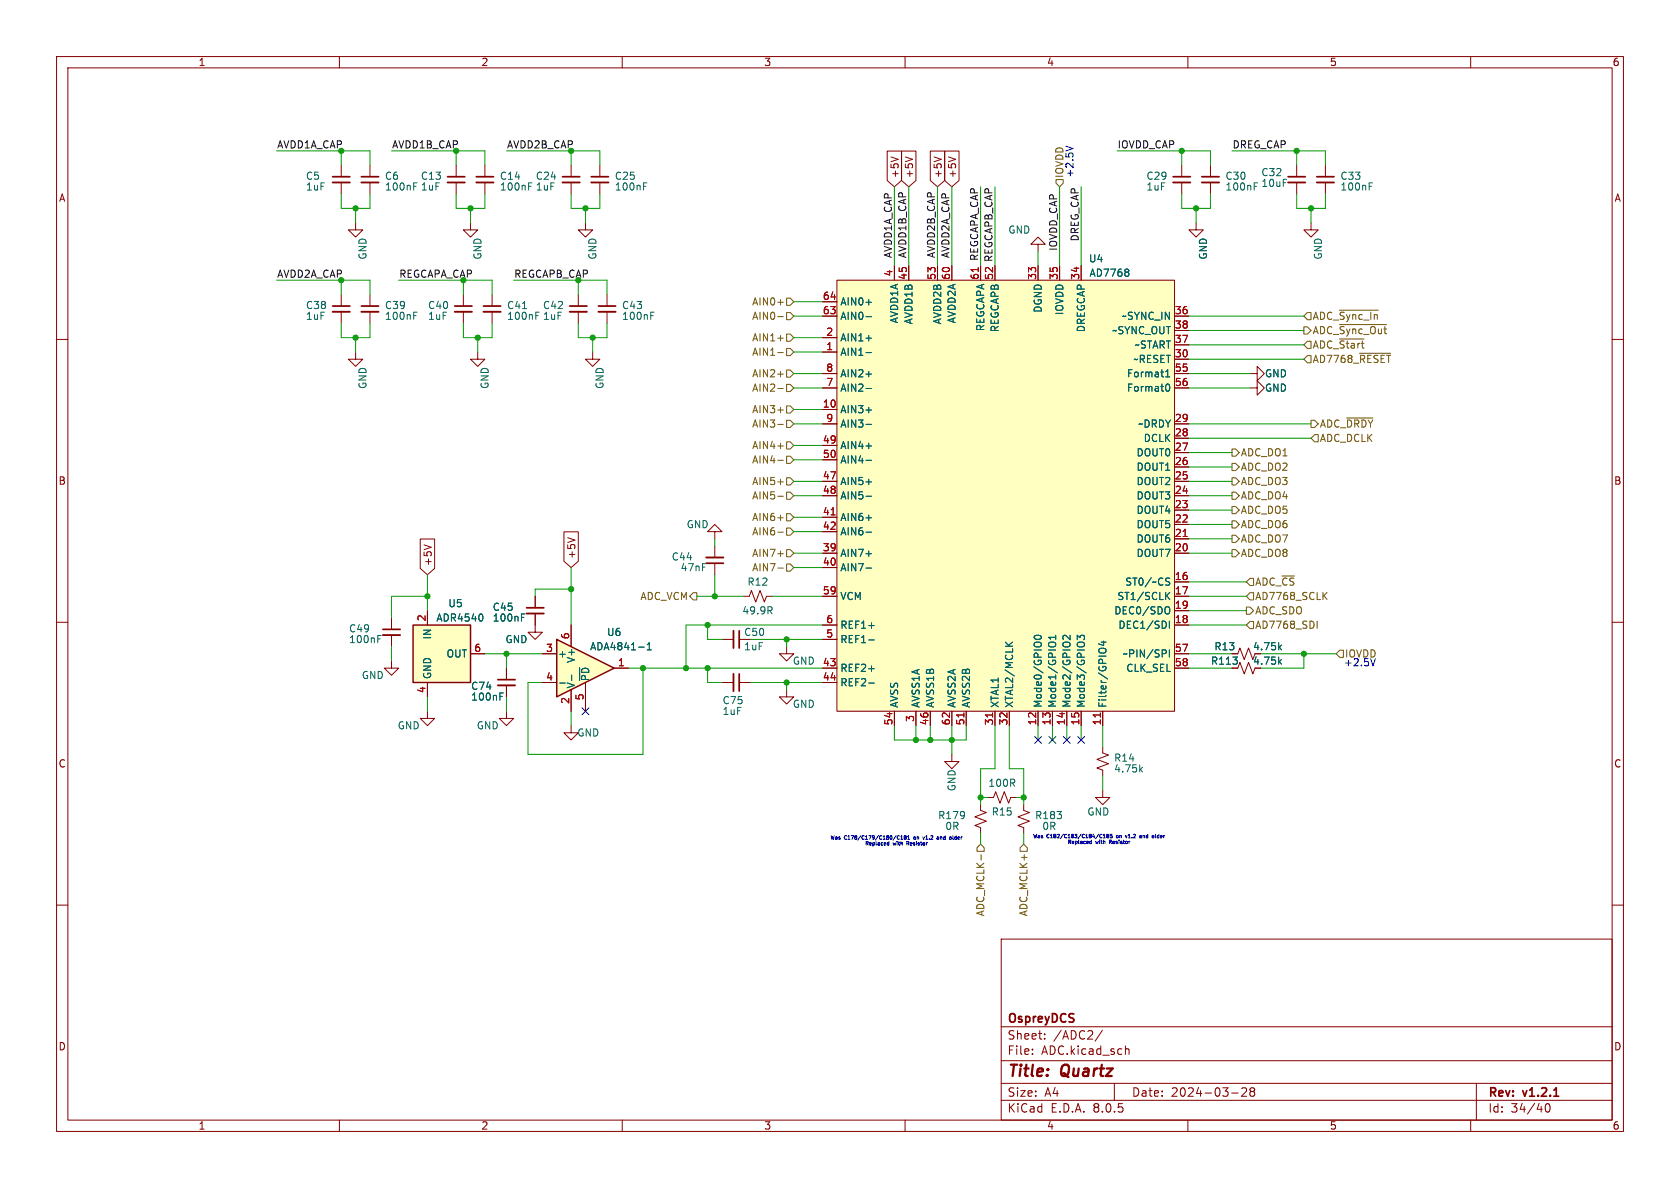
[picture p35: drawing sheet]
<svg xmlns="http://www.w3.org/2000/svg" width="297mm" height="210mm" viewBox="0 0 297 210" stroke-linecap="round" stroke-linejoin="round" font-family="sans-serif">
<defs><g id="words">
<g font-size="2.8" fill="#840000">
<text x="178" y="190.9">Title:</text>
<text x="187.7" y="190.9">Quartz</text>
</g>
<g font-size="2.1" fill="#840000">
<text x="178" y="184">Sheet:</text>
<text x="178" y="181.2">OspreyDCS</text>
<text x="186.2" y="184">/ADC2/</text>
<text x="178" y="186.7">File:</text>
<text x="184.1" y="186.7">ADC.kicad_sch</text>
<text x="178" y="196.9">KiCad</text>
<text x="178" y="194.1">Size:</text>
<text x="184.7" y="194.1">A4</text>
<text x="185.7" y="196.9">E.D.A.</text>
<text x="193.3" y="196.9">8.0.5</text>
<text x="200" y="194.1">Date:</text>
<text x="207" y="194.1">2024-03-28</text>
<text x="263" y="194.3">Rev:</text>
<text x="263" y="196.9">Id:</text>
<text x="267.1" y="196.9">34/40</text>
<text x="269.4" y="194.3">v1.2.1</text>
</g>
<g font-size="1.8" fill="#840000">
<text x="35" y="11.9">1</text>
<text x="85" y="11.9">2</text>
<text x="135" y="11.9">3</text>
<text x="185" y="11.9">4</text>
<text x="235" y="11.9">5</text>
<text x="285" y="11.9">6</text>
<text x="10.3" y="35.9">A</text>
<text x="159.1" y="31.6" transform="rotate(-90 159.1 31.6)">+5V</text>
<text x="161.6" y="31.6" transform="rotate(-90 161.6 31.6)">+5V</text>
<text x="166.7" y="31.6" transform="rotate(-90 166.7 31.6)">+5V</text>
<text x="169.2" y="31.6" transform="rotate(-90 169.2 31.6)">+5V</text>
<text x="285.3" y="35.9">A</text>
<text x="175.6" y="49.6" transform="rotate(-90 175.6 49.6)">52 REGCAPB_CAP</text>
<text x="10.3" y="85.9">B</text>
<text x="285.3" y="85.9">B</text>
<text x="76.5" y="100.2" transform="rotate(-90 76.5 100.2)">+5V</text>
<text x="101.9" y="98.9" transform="rotate(-90 101.9 98.9)">+5V</text>
<text x="221.4" y="115.2">4.75k</text>
<text x="221.4" y="117.7">4.75k</text>
<text x="10.3" y="135.9">C</text>
<text x="285.3" y="135.9">C</text>
<text x="10.3" y="185.9">D</text>
<text x="285.3" y="185.9">D</text>
<text x="35" y="199.9">1</text>
<text x="85" y="199.9">2</text>
<text x="135" y="199.9">3</text>
<text x="185" y="199.9">4</text>
<text x="235" y="199.9">5</text>
<text x="285" y="199.9">6</text>
</g>
<g font-size="1.8" fill="#009600">
<text x="48.9" y="26.3">AVDD1A_CAP</text>
<text x="69.2" y="26.3">AVDD1B_CAP</text>
<text x="89.5" y="26.3">AVDD2B_CAP</text>
<text x="48.9" y="49.2">AVDD2A_CAP</text>
<text x="70.5" y="49.2">REGCAPA_CAP</text>
<text x="90.8" y="49.2">REGCAPB_CAP</text>
</g>
<g font-size="1.8" fill="#0f0f0f">
<text x="197.5" y="26.3">IOVDD_CAP</text>
<text x="217.8" y="26.3">DREG_CAP</text>
<text x="157.8" y="45.7" transform="rotate(-90 157.8 45.7)">AVDD1A_CAP</text>
<text x="160.3" y="45.7" transform="rotate(-90 160.3 45.7)">AVDD1B_CAP</text>
<text x="165.4" y="45.7" transform="rotate(-90 165.4 45.7)">AVDD2B_CAP</text>
<text x="167.9" y="45.7" transform="rotate(-90 167.9 45.7)">AVDD2A_CAP</text>
<text x="173" y="46.2" transform="rotate(-90 173 46.2)">REGCAPA_CAP</text>
<text x="187" y="44.5" transform="rotate(-90 187 44.5)">IOVDD_CAP</text>
<text x="190.8" y="42.8" transform="rotate(-90 190.8 42.8)">DREG_CAP</text>
</g>
<g font-size="1.8" fill="#006464">
<text x="54" y="32">C5</text>
<text x="54" y="33.9">1uF</text>
<text x="68" y="32">C6</text>
<text x="68" y="33.9">100nF</text>
<text x="74.3" y="33.9">1uF</text>
<text x="74.3" y="32">C13</text>
<text x="88.3" y="33.9">100nF</text>
<text x="88.3" y="32">C14</text>
<text x="94.6" y="33.9">1uF</text>
<text x="94.6" y="32">C24</text>
<text x="108.6" y="33.9">100nF</text>
<text x="108.6" y="32">C25</text>
<text x="202.6" y="33.9">1uF</text>
<text x="202.6" y="32">C29</text>
<text x="216.5" y="33.9">100nF</text>
<text x="216.5" y="32">C30</text>
<text x="222.9" y="31.3">C32</text>
<text x="222.9" y="33.2">10uF</text>
<text x="236.9" y="33.9">100nF</text>
<text x="236.9" y="32">C33</text>
<text x="178.2" y="41.5">GND</text>
<text x="65" y="46" transform="rotate(-90 65 46)">GND</text>
<text x="85.3" y="46" transform="rotate(-90 85.3 46)">GND</text>
<text x="105.6" y="46" transform="rotate(-90 105.6 46)">GND</text>
<text x="192.4" y="46.6">U4</text>
<text x="213.6" y="46" transform="rotate(-90 213.6 46)">GND</text>
<text x="233.9" y="46" transform="rotate(-90 233.9 46)">GND</text>
<text x="192.5" y="49.1">AD7768</text>
<text x="54" y="56.7">1uF</text>
<text x="54" y="54.8">C38</text>
<text x="68" y="56.7">100nF</text>
<text x="68" y="54.8">C39</text>
<text x="75.6" y="56.7">1uF</text>
<text x="75.6" y="54.8">C40</text>
<text x="89.5" y="56.7">100nF</text>
<text x="89.5" y="54.8">C41</text>
<text x="95.9" y="56.7">1uF</text>
<text x="95.9" y="54.8">C42</text>
<text x="109.9" y="56.7">100nF</text>
<text x="109.9" y="54.8">C43</text>
<text x="148.5" y="56.7">AIN0-</text>
<text x="148.5" y="54.2">AIN0+</text>
<text x="159" y="57.3" transform="rotate(-90 159 57.3)">AVDD1A</text>
<text x="161.5" y="57.4" transform="rotate(-90 161.5 57.4)">AVDD1B</text>
<text x="166.6" y="57.4" transform="rotate(-90 166.6 57.4)">AVDD2B</text>
<text x="169.1" y="57.3" transform="rotate(-90 169.1 57.3)">AVDD2A</text>
<text x="174.2" y="58.6" transform="rotate(-90 174.2 58.6)">REGCAPA</text>
<text x="176.8" y="58.8" transform="rotate(-90 176.8 58.8)">REGCAPB</text>
<text x="184.4" y="55.4" transform="rotate(-90 184.4 55.4)">DGND</text>
<text x="188.2" y="55.8" transform="rotate(-90 188.2 55.8)">IOVDD</text>
<text x="192" y="58.8" transform="rotate(-90 192 58.8)">DREGCAP</text>
<text x="196.5" y="59.3">~SYNC_OUT</text>
<text x="198.2" y="56.7">~SYNC_IN</text>
<text x="148.5" y="63.1">AIN1-</text>
<text x="148.5" y="60.6">AIN1+</text>
<text x="200.3" y="64.4">~RESET</text>
<text x="200.5" y="61.8">~START</text>
<text x="65" y="68.9" transform="rotate(-90 65 68.9)">GND</text>
<text x="86.6" y="68.9" transform="rotate(-90 86.6 68.9)">GND</text>
<text x="106.9" y="68.9" transform="rotate(-90 106.9 68.9)">GND</text>
<text x="148.5" y="69.4">AIN2-</text>
<text x="148.5" y="66.9">AIN2+</text>
<text x="199.1" y="66.9">Format1</text>
<text x="199.1" y="69.4">Format0</text>
<text x="223.5" y="66.9">GND</text>
<text x="223.5" y="69.4">GND</text>
<text x="148.5" y="73.3">AIN3+</text>
<text x="148.5" y="75.8">AIN3-</text>
<text x="201.1" y="75.8">~DRDY</text>
<text x="148.5" y="79.6">AIN4+</text>
<text x="148.5" y="82.1">AIN4-</text>
<text x="200.8" y="83.4">DOUT1</text>
<text x="200.8" y="80.9">DOUT0</text>
<text x="202.1" y="78.3">DCLK</text>
<text x="148.5" y="86">AIN5+</text>
<text x="148.5" y="88.5">AIN5-</text>
<text x="200.8" y="88.5">DOUT3</text>
<text x="200.8" y="86">DOUT2</text>
<text x="121.3" y="93.6">GND</text>
<text x="148.5" y="92.3">AIN6+</text>
<text x="148.5" y="94.8">AIN6-</text>
<text x="200.8" y="93.6">DOUT5</text>
<text x="200.8" y="91">DOUT4</text>
<text x="118.7" y="99.3">C44</text>
<text x="120.2" y="101.2">47nF</text>
<text x="148.5" y="98.7">AIN7+</text>
<text x="148.5" y="101.2">AIN7-</text>
<text x="200.8" y="98.7">DOUT7</text>
<text x="200.8" y="96.1">DOUT6</text>
<text x="79.2" y="107.5">U5</text>
<text x="132" y="103.7">R12</text>
<text x="148.5" y="106.3">VCM</text>
<text x="197.4" y="106.3">ST1/SCLK</text>
<text x="198.8" y="103.7">ST0/~CS</text>
<text x="61.6" y="113.9">100nF</text>
<text x="61.6" y="112">C49</text>
<text x="76.4" y="113.1" transform="rotate(-90 76.4 113.1)">IN</text>
<text x="77" y="110.1">ADR4540</text>
<text x="87" y="110.1">100nF</text>
<text x="87" y="108.2">C45</text>
<text x="89.3" y="113.9">GND</text>
<text x="107.2" y="112.6">U6</text>
<text x="131.1" y="108.8">49.9R</text>
<text x="131.5" y="112.6">C50</text>
<text x="148.5" y="113.9">REF1-</text>
<text x="148.5" y="111.4">REF1+</text>
<text x="196.9" y="108.8">DEC0/SDO</text>
<text x="197.6" y="111.4">DEC1/SDI</text>
<text x="78.8" y="116.4">OUT</text>
<text x="98.6" y="116.4">+</text>
<text x="101.8" y="117.3" transform="rotate(-90 101.8 117.3)">V+</text>
<text x="104.2" y="115.2">ADA4841-1</text>
<text x="131.5" y="115.2">1uF</text>
<text x="140.1" y="117.7">GND</text>
<text x="148.5" y="119">REF2+</text>
<text x="198.4" y="116.4">~PIN/SPI</text>
<text x="199" y="119">CLK_SEL</text>
<text x="214" y="117.7">R113</text>
<text x="214.6" y="115.2">R13</text>
<text x="63.9" y="120.2">GND</text>
<text x="76.4" y="120.1" transform="rotate(-90 76.4 120.1)">GND</text>
<text x="83.2" y="124.1">100nF</text>
<text x="83.2" y="122.1">C74</text>
<text x="101.8" y="121.8" transform="rotate(-90 101.8 121.8)">V-</text>
<text x="104.4" y="120.5" transform="rotate(-90 104.4 120.5)">~{PD}</text>
<text x="127.6" y="124.7">C75</text>
<text x="140.1" y="125.3">GND</text>
<text x="148.5" y="121.5">REF2-</text>
<text x="159" y="125.2" transform="rotate(-90 159 125.2)">AVSS</text>
<text x="162.8" y="125.2" transform="rotate(-90 162.8 125.2)">AVSS1A</text>
<text x="165.3" y="125.2" transform="rotate(-90 165.3 125.2)">AVSS1B</text>
<text x="169.1" y="125.2" transform="rotate(-90 169.1 125.2)">AVSS2A</text>
<text x="171.7" y="125.2" transform="rotate(-90 171.7 125.2)">AVSS2B</text>
<text x="176.8" y="125.2" transform="rotate(-90 176.8 125.2)">XTAL1</text>
<text x="179.3" y="125.2" transform="rotate(-90 179.3 125.2)">XTAL2/MCLK</text>
<text x="184.4" y="125.2" transform="rotate(-90 184.4 125.2)">Mode0/GPIO0</text>
<text x="186.9" y="125.2" transform="rotate(-90 186.9 125.2)">Mode1/GPIO1</text>
<text x="189.5" y="125.2" transform="rotate(-90 189.5 125.2)">Mode2/GPIO2</text>
<text x="192" y="125.2" transform="rotate(-90 192 125.2)">Mode3/GPIO3</text>
<text x="195.8" y="125.2" transform="rotate(-90 195.8 125.2)">Filter/GPIO4</text>
<text x="70.2" y="129.1">GND</text>
<text x="84.2" y="129.1">GND</text>
<text x="102" y="130.4">GND</text>
<text x="127.6" y="126.6">1uF</text>
<text x="196.9" y="134.8">R14</text>
<text x="196.9" y="136.8">4.75k</text>
<text x="169.1" y="140" transform="rotate(-90 169.1 140)">GND</text>
<text x="174.6" y="139.3">100R</text>
<text x="165.7" y="145">R179</text>
<text x="167" y="146.9">0R</text>
<text x="175.2" y="144.4">R15</text>
<text x="182.9" y="145">R183</text>
<text x="192.1" y="144.4">GND</text>
</g>
<g font-size="1.8" fill="#725600">
<text x="188.2" y="31.6" transform="rotate(-90 188.2 31.6)">IOVDD</text>
<text x="132.9" y="54.2">AIN0+</text>
<text x="132.9" y="56.7">AIN0-</text>
<text x="232" y="59.3">ADC_~{Sync_Out}</text>
<text x="232" y="56.7">ADC_~{Sync_In}</text>
<text x="132.9" y="63.1">AIN1-</text>
<text x="132.9" y="60.6">AIN1+</text>
<text x="232" y="64.4">AD7768_~{RESET}</text>
<text x="232" y="61.8">ADC_~{Start}</text>
<text x="132.9" y="69.4">AIN2-</text>
<text x="132.9" y="66.9">AIN2+</text>
<text x="132.9" y="73.3">AIN3+</text>
<text x="132.9" y="75.8">AIN3-</text>
<text x="233.2" y="75.8">ADC_~{DRDY}</text>
<text x="132.9" y="79.6">AIN4+</text>
<text x="132.9" y="82.1">AIN4-</text>
<text x="219.3" y="83.4">ADC_DO2</text>
<text x="219.3" y="80.9">ADC_DO1</text>
<text x="233.2" y="78.3">ADC_DCLK</text>
<text x="132.9" y="88.5">AIN5-</text>
<text x="132.9" y="86">AIN5+</text>
<text x="219.3" y="88.5">ADC_DO4</text>
<text x="219.3" y="86">ADC_DO3</text>
<text x="132.9" y="94.8">AIN6-</text>
<text x="132.9" y="92.3">AIN6+</text>
<text x="219.3" y="91">ADC_DO5</text>
<text x="219.3" y="93.6">ADC_DO6</text>
<text x="132.9" y="98.7">AIN7+</text>
<text x="132.9" y="101.2">AIN7-</text>
<text x="219.3" y="96.1">ADC_DO7</text>
<text x="219.3" y="98.7">ADC_DO8</text>
<text x="113.1" y="106.3">ADC_VCM</text>
<text x="221.8" y="103.7">ADC_~{CS}</text>
<text x="221.8" y="106.3">AD7768_SCLK</text>
<text x="221.8" y="108.8">ADC_SDO</text>
<text x="221.8" y="111.4">AD7768_SDI</text>
<text x="237.7" y="116.4">IOVDD</text>
<text x="174.2" y="162.1" transform="rotate(-90 174.2 162.1)">ADC_MCLK-</text>
<text x="181.8" y="162.1" transform="rotate(-90 181.8 162.1)">ADC_MCLK+</text>
</g>
<g font-size="1.8" fill="#0000c2">
<text x="189.9" y="31.5" transform="rotate(-90 189.9 31.5)">+2.5V</text>
<text x="237.5" y="117.9">+2.5V</text>
<text x="184.2" y="146.9">0R</text>
</g>
<g font-size="1.8" fill="#a90000">
<text x="145.4" y="53.1">64</text>
<text x="157.9" y="49" transform="rotate(-90 157.9 49)">4</text>
<text x="160.4" y="49.6" transform="rotate(-90 160.4 49.6)">45</text>
<text x="165.5" y="49.6" transform="rotate(-90 165.5 49.6)">53</text>
<text x="168" y="49.6" transform="rotate(-90 168 49.6)">60</text>
<text x="173.1" y="49.6" transform="rotate(-90 173.1 49.6)">61</text>
<text x="175.6" y="49.6" transform="rotate(-90 175.6 49.6)">52</text>
<text x="183.3" y="49.6" transform="rotate(-90 183.3 49.6)">33</text>
<text x="187.1" y="49.6" transform="rotate(-90 187.1 49.6)">35</text>
<text x="190.9" y="49.6" transform="rotate(-90 190.9 49.6)">34</text>
<text x="145.4" y="55.6">63</text>
<text x="146" y="59.4">2</text>
<text x="207.6" y="55.6">36</text>
<text x="207.6" y="58.2">38</text>
<text x="146" y="62">1</text>
<text x="146" y="65.8">8</text>
<text x="207.6" y="63.2">30</text>
<text x="207.6" y="60.7">37</text>
<text x="207.6" y="65.8">55</text>
<text x="146" y="68.3">7</text>
<text x="207.6" y="68.3">56</text>
<text x="145.4" y="72.1">10</text>
<text x="146" y="74.7">9</text>
<text x="207.6" y="77.2">28</text>
<text x="207.6" y="74.7">29</text>
<text x="145.4" y="78.5">49</text>
<text x="145.4" y="81">50</text>
<text x="207.6" y="82.3">26</text>
<text x="207.6" y="79.8">27</text>
<text x="145.4" y="84.8">47</text>
<text x="145.4" y="87.4">48</text>
<text x="207.6" y="89.9">23</text>
<text x="207.6" y="87.4">24</text>
<text x="207.6" y="84.8">25</text>
<text x="145.4" y="91.2">41</text>
<text x="145.4" y="93.7">42</text>
<text x="207.6" y="95">21</text>
<text x="207.6" y="92.5">22</text>
<text x="145.4" y="97.5">39</text>
<text x="145.4" y="100.1">40</text>
<text x="207.6" y="97.5">20</text>
<text x="145.4" y="105.2">59</text>
<text x="207.6" y="102.6">16</text>
<text x="207.6" y="105.2">17</text>
<text x="207.6" y="107.7">19</text>
<text x="75.3" y="109.9" transform="rotate(-90 75.3 109.9)">2</text>
<text x="100.7" y="113.1" transform="rotate(-90 100.7 113.1)">6</text>
<text x="146" y="112.8">5</text>
<text x="146" y="110.2">6</text>
<text x="207.6" y="110.2">18</text>
<text x="83.7" y="115.3">6</text>
<text x="96.4" y="115.3">3</text>
<text x="109.1" y="117.9">1</text>
<text x="145.4" y="117.9">43</text>
<text x="207.6" y="115.3">57</text>
<text x="207.6" y="117.9">58</text>
<text x="75.3" y="122.6" transform="rotate(-90 75.3 122.6)">4</text>
<text x="96.4" y="120.4">4</text>
<text x="100.7" y="124.5" transform="rotate(-90 100.7 124.5)">2</text>
<text x="103.3" y="123.9" transform="rotate(-90 103.3 123.9)">5</text>
<text x="145.4" y="120.4">44</text>
<text x="157.9" y="128.3" transform="rotate(-90 157.9 128.3)">54</text>
<text x="161.7" y="127.7" transform="rotate(-90 161.7 127.7)">3</text>
<text x="164.2" y="128.3" transform="rotate(-90 164.2 128.3)">46</text>
<text x="168" y="128.3" transform="rotate(-90 168 128.3)">62</text>
<text x="170.6" y="128.3" transform="rotate(-90 170.6 128.3)">51</text>
<text x="175.6" y="128.3" transform="rotate(-90 175.6 128.3)">31</text>
<text x="178.2" y="128.3" transform="rotate(-90 178.2 128.3)">32</text>
<text x="183.3" y="128.3" transform="rotate(-90 183.3 128.3)">12</text>
<text x="185.8" y="128.3" transform="rotate(-90 185.8 128.3)">13</text>
<text x="188.3" y="128.3" transform="rotate(-90 188.3 128.3)">14</text>
<text x="190.9" y="128.3" transform="rotate(-90 190.9 128.3)">15</text>
<text x="194.7" y="128.3" transform="rotate(-90 194.7 128.3)">11</text>
</g>
<g font-size=".9" fill="#0000c2">
<text x="146.7" y="148.6">Was</text>
<text x="149.3" y="148.6">C178/C179/C180/C181</text>
<text x="152.8" y="149.7">Replaced</text>
<text x="158" y="149.7">with</text>
<text x="160.7" y="149.7">Resistor</text>
<text x="161.9" y="148.6">on</text>
<text x="163.9" y="148.6">v1.2</text>
<text x="166.7" y="148.6">and</text>
<text x="169.2" y="148.6">older</text>
<text x="182.5" y="148.4">Was</text>
<text x="185.1" y="148.4">C182/C183/C184/C185</text>
<text x="188.6" y="149.4">Replaced</text>
<text x="193.8" y="149.4">with</text>
<text x="196.5" y="149.4">Resistor</text>
<text x="197.7" y="148.4">on</text>
<text x="199.7" y="148.4">v1.2</text>
<text x="202.5" y="148.4">and</text>
<text x="205" y="148.4">older</text>
</g>
</g></defs>
<g fill="none" stroke="#840000" stroke-width=".18">
<path d="M10 10h277v190h-277zM12 12h273v186h-273zM60 10v2M110 10v2M160 10v2M210 10v2M260 10v2M106 29.2v2M106 32.3v2M10 60h2M285 60h2M10 110h2"/>
<path d="M285 110h2M89.5 125.7v1.3h1.3l-1.3 1.3-1.2-1.3h1.2M194.9 139.7v1.3h1.3l-1.3 1.2-1.2-1.2h1.2M10 160h2M285 160h2M177 166h108v32h-108zM60 198v2M110 198v2M160 198v2M177 194.5h108M177 191.5h108M177 187.5h108"/>
<path d="M177 181.5h108M182.5 186.3v.1M182.5 185.5v.1M184.7 183.6v.1M184.7 182.8v.1M194.9 182.1l-1.3 2M197 191.5v3M199 185.5l.2-.1 .3 .1 .1 .9M210 198v2M217.7 193.2h1.2M219.5 192.4l.6-.1 .2 .1 .1 .3-.9 1.1h.9M221.2 192.9l-.2-.2 .2-.4 .5 .1 .1 .2-.3 .3"/>
<path d="M221.2 192.9l-.2 .3v.3l.2 .3 .5-.1 .1-.2-.1-.4-.2-.2M221.2 192.9h.3M260 198v2M261 191.5v6.5M273.4 195.2l.1-.1a.81 .81 0 0 1 .6 .6 .81 .81 0 0 1-.3 .8l-.1 .1a.81 .81 0 0 1-.6-.6 .81 .81 0 0 1 .3-.8z"/>
</g>
<path d="M104.5 31.2h3.1M274.7 193.8h.9" fill="none" stroke="#840000" stroke-width=".3"/>
<path d="M104.5 32.3h3.1" fill="none" stroke="#840000" stroke-width=".33"/>
<path d="M113.8 32.9h.4M113.8 32.3h.6" fill="none" stroke="#006464" stroke-width=".18"/>
<path d="M98.4 113l10.2 5.1-10.2 5.1z" fill="#ffffc2"/>
<path d="M98.4 113l10.2 5.1-10.2 5.1z" fill="none" stroke="#840000" stroke-width=".25"/>
<g fill="none" stroke="#840000" stroke-width=".18">
<path d="M60.3 29.2v2M60.3 32.3v2M62.9 39.4v1.2h1.2l-1.2 1.3-1.3-1.3h1.3M65.4 29.2v2M65.4 32.3v2M80.6 29.2v2M80.6 32.3v2M83.2 39.4v1.2h1.3l-1.3 1.3-1.3-1.3h1.3M85.7 29.2v2M85.7 32.3v2M101 29.2v2M101 32.3v2"/>
<path d="M103.5 39.4v1.2h1.3l-1.3 1.3-1.3-1.3h1.3M208.9 29.2v2M208.9 32.3v2M211.5 39.4v1.2h1.2l-1.2 1.3-1.3-1.3h1.3M214 29.2v2M214 32.3v2M229.2 29.2v2M229.2 32.3v2M231.8 39.4v1.2h1.2l-1.2 1.3-1.3-1.3h1.3M234.3 29.2v2M234.3 32.3v2M60.3 52.1v2"/>
<path d="M60.3 55.1v2.1M65.4 52.1v2M65.4 55.1v2.1M81.9 52.1v2M81.9 55.1v2.1M87 52.1v2M87 55.1v2.1M102.2 52.1v2M102.2 55.1v2.1M62.9 62.2v1.3h1.2l-1.2 1.3-1.3-1.3h1.3M84.5 62.2v1.3h1.2l-1.2 1.3-1.3-1.3h1.3M104.8 62.2v1.3h1.2l-1.2 1.3-1.3-1.3h1.3"/>
<path d="M221 66h1.2v-1.2l1.3 1.2-1.3 1.3v-1.3M126.4 94h1.2l-1.2-1.3-1.3 1.3h1.3v1.3M126.4 96.5v2.1M126.4 99.6v2M69.2 116.8v1.3h1.3l-1.3 1.3-1.3-1.3h1.3M89.5 118.1v2M94.6 108.5v3.3h1.3l-1.3 1.2-1.3-1.2h1.3M94.6 105.4v2M95.9 115.6h2.5M101 110.5v3.8M108.6 118.1h2.5M127.6 113h2.1"/>
<path d="M130.7 113h2M131.4 105.4h1.1l.3-1 .8 2 .8-2 .7 2 .4-1h1M139.1 114.3v1.3h1.2l-1.2 1.2-1.3-1.2h1.3M217.8 115.6h1l.4-1 .8 2 .7-2 .8 2 .4-1M217.8 118.1h1l.4-1 .8 2 .7-2 .8 2 .4-1M75.6 125.7v1.3h1.2l-1.2 1.3-1.3-1.3h1.3M89.5 121.2v2M95.9 120.7h2.5M101 128.3v1.2h1.2l-1.2 1.3-1.3-1.3h1.3M101 121.9v3.8M103.5 120.7v5M127.6 120.7h2.1"/>
<path d="M130.7 120.7h2M139.1 121.9v1.3h1.2l-1.2 1.3-1.3-1.3h1.3M168.3 133.4v1.2h1.2l-1.2 1.3-1.3-1.3h1.3M194.9 132.1v1l1.1 .4-2.1 .7 2.1 .8-2.1 .8 1 .3v1.1M173.4 142.2v1.1l1 .3-2.1 .8 2.1 .8-2.1 .7 1.1 .4v1M174.6 141h1l.4-1 .8 2 .7-2 .8 2 .4-1h1"/>
</g>
<g fill="none" stroke="#006464" stroke-width=".18">
<path d="M73.1 32.9h.5M73.1 32.3h.6M93.5 32.9h.4M93.5 32.3h.6M221.7 32.9h.4M221.7 32.3h.6M242 32.9h.5M242 32.3h.7M73.1 55.8h.5M73.1 55.2h.6M92.4 54.6h.7M94.7 55.8h.4"/>
<path d="M94.7 55.2h.6M92.2 109.1h.4M92.2 108.5h.6M101.1 119.3v1M102.5 118v2.3M112.9 114.4h1M114.4 114.9h.7M114.4 114l.4-.4v1.3M136.1 107.9l.4 .6M136.4 107.3l.1 .2-.1 .4M226.2 114.4l.3 .5M226.2 116.9l.3 .5"/>
<path d="M226.5 114l-.4 .5M226.5 116.6l-.4 .5M88.4 123.1h.4M88.4 122.5h.6M99 120.7h.9M201.6 136l.4 .5M202 135.6l-.5 .5"/>
</g>
<g fill="none" stroke="#840000" stroke-width=".33">
<path d="M58.8 32.3h3M63.9 32.3h3M79.1 32.3h3.1M84.2 32.3h3M99.4 32.3h3.1M207.4 32.3h3M212.5 32.3h3M227.7 32.3h3.1M232.8 32.3h3M58.8 55.1h3M63.9 55.1h3M80.4 55.1h3"/>
<path d="M85.5 55.1h3M100.7 55.1h3.1M124.8 98.6h3.1M93.1 108.5h3M129.7 111.5v3.1M129.7 119.1v3.1M88 121.2h3.1"/>
</g>
<g fill="none" stroke="#840000" stroke-width=".3">
<path d="M58.8 31.2h3M63.9 31.2h3M79.1 31.2h3.1M84.2 31.2h3M99.4 31.2h3.1M207.4 31.2h3M212.5 31.2h3M227.7 31.2h3.1M232.8 31.2h3M58.8 54.1h3M63.9 54.1h3M80.4 54.1h3"/>
<path d="M85.5 54.1h3M100.7 54.1h3.1M124.8 99.6h3.1M93.1 107.4h3M130.7 111.5v3.1M130.7 119.1v3.1M88 120.1h3.1"/>
</g>
<path d="M148 49.5h59.6v76.2h-59.6z" fill="#ffffc2"/>
<g fill="none" stroke="#840000" stroke-width=".18">
<path d="M107.3 52.1v2M107.3 55.1v2.1M145.4 59.7h2.6M145.4 55.9h2.6M145.4 53.3h2.6M148 49.5h59.6v76.2h-59.6zM158.1 47v2.5M160.7 47v2.5M165.7 47v2.5M168.3 47v2.5M173.4 47v2.5M183.5 43.2h-1.3l1.3-1.3 1.3 1.3h-1.3v1.3"/>
<path d="M183.5 47v2.5M187.3 47v2.5M191.1 47v2.5M207.6 55.9h2.6M207.6 58.4h2.6M145.4 62.2h2.6M145.4 72.4h2.6M145.4 74.9h2.6M145.4 78.7h2.6M145.4 66h2.6M145.4 68.6h2.6M207.6 77.5h2.6"/>
<path d="M207.6 74.9h2.6M207.6 63.5h2.6M207.6 61h2.6M207.6 66h2.6M207.6 68.6h2.6M145.4 97.8h2.6M145.4 87.6h2.6M145.4 85.1h2.6M145.4 91.4h2.6M145.4 94h2.6M145.4 81.3h2.6M207.6 97.8h2.6"/>
<path d="M207.6 95.3h2.6M207.6 92.7h2.6M207.6 90.2h2.6M207.6 87.6h2.6M207.6 85.1h2.6M207.6 82.6h2.6M207.6 80h2.6M145.4 105.4h2.6M145.4 110.5h2.6M145.4 100.3h2.6M145.4 118.1h2.6M145.4 113h2.6"/>
<path d="M207.6 102.9h2.6M207.6 105.4h2.6M207.6 110.5h2.6M207.6 108h2.6M207.6 118.1h2.6M207.6 115.6h2.6M145.4 120.7h2.6M158.1 125.7v2.6M161.9 125.7v2.6M164.5 125.7v2.6M168.3 125.7v2.6M170.8 125.7v2.6"/>
<path d="M175.9 125.7v2.6M178.4 125.7v2.6M183.5 125.7v2.6M186.1 125.7v2.6M188.6 125.7v2.6M191.1 125.7v2.6M194.9 125.7v2.6"/>
</g>
<g fill="none" stroke="#006464" stroke-width=".18">
<path d="M115 55.8h.5M115 55.2h.7M153.1 59.8h1M153.1 56h1M153.1 53.4h1M199.5 47.6l.1 .2-.1 .3M199.5 48.2l.1 .2-.1 .4M153.1 62.3h1M153.1 72.5h1M153.1 78.8h1M153.1 68.7h1M153.1 66.1h1"/>
<path d="M153.1 75h1M206.1 66.6h.7M206.1 65.7l.3-.4v1.3M206.3 68l.1-.1a.68 .68 0 0 1 .4 .6 .68 .68 0 0 1-.4 .7l-.1-.1M153.1 97.9h1M153.1 91.5h1M153.1 94.1h1M153.1 85.2h1M153.1 87.7h1M153.1 81.4h1M153.1 100.4h1M153.6 113.1h1"/>
<path d="M177.7 113.5l.8 .7M179 113.5l-.7 .6M182.9 112.5a.75 .75 0 0 1 1.2 .2 .72 .72 0 0 1-1.3-.1zM185.4 113.7a.9 .9 0 0 1 1.2 0M186.6 112.3v.7M186.6 112.7h-1.2l.3 .3M189.2 112.3v.8l-.9-.8-.4 .2 .1 .5M190.4 113.1v-.8l.5 .4 .1-.3h.6l.1 .1-.1 .6M194.3 114.9v-.1a.81 .81 0 0 1 1.2 .1M194.7 113.5h.8M195.1 113.3v.8l-.9-.3M206.3 107.3a.43 .43 0 0 1 .5 .4v.4a.43 .43 0 0 1-.5 .4"/>
<path d="M206.3 105.3l.5 .7M206.3 102.2h.5M206.6 102.8l.2 .3-.2 .3M206.7 109.8v1.3M206.7 114.9v1.2M206.8 104.7l-.7 .7M153.6 120.7h1"/>
</g>
<path d="M172.9 47.3v.7M146.9 91h.8M209.2 94.8h.7M170.4 126v.8M175.5 126v.8M194.5 126v.8" fill="none" stroke="#a90000" stroke-width=".18"/>
<path d="M105.8 55.1h3" fill="none" stroke="#840000" stroke-width=".33"/>
<path d="M105.8 54.1h3" fill="none" stroke="#840000" stroke-width=".3"/>
<path d="M73 110.5h10.2v10.2h-10.2z" fill="#ffffc2"/>
<path d="M73 110.5h10.2v10.2h-10.2z" fill="none" stroke="#840000" stroke-width=".25"/>
<g fill="none" stroke="#840000" stroke-width=".18">
<path d="M156.8 26.7h2.6v5.2l-1.3 1.1-1.3-1.1zM157.5 27.7l1.3 .5M159.4 26.7h2.5v5.2l-1.2 1.1-1.3-1.1zM160.1 27.7l1.2 .5M164.5 26.7h2.5v5.2l-1.3 1.1-1.2-1.1zM165.1 27.7l1.3 .5M167 26.7h2.5v5.2l-1.2 1.1-1.3-1.1zM167.7 27.7l1.2 .5M145.4 59.7h2.6M145.4 55.9h2.6M145.4 53.3h2.6M158.1 47v2.5"/>
<path d="M160.7 47v2.5M165.7 47v2.5M168.3 47v2.5M173.4 47v2.5M183.5 47v2.5M187.3 47v2.5M191.1 47v2.5M207.6 55.9h2.6M207.6 58.4h2.6M145.4 62.2h2.6M145.4 72.4h2.6M145.4 74.9h2.6"/>
<path d="M145.4 78.7h2.6M145.4 66h2.6M145.4 68.6h2.6M207.6 77.5h2.6M207.6 74.9h2.6M207.6 63.5h2.6M207.6 61h2.6M207.6 66h2.6M207.6 68.6h2.6M221 68.6h1.2v-1.3l1.3 1.3-1.3 1.3v-1.3M74.3 95.3h2.5v5.2l-1.2 1.1-1.3-1.1zM75 96.3l1.2 .4"/>
<path d="M99.7 94h2.5v5.2l-1.2 1.1-1.3-1.1zM100.4 95.1l1.2 .4M145.4 97.8h2.6M145.4 87.6h2.6M145.4 85.1h2.6M145.4 91.4h2.6M145.4 94h2.6M145.4 81.3h2.6M207.6 97.8h2.6M207.6 95.3h2.6M207.6 92.7h2.6M207.6 90.2h2.6"/>
<path d="M207.6 87.6h2.6M207.6 85.1h2.6M207.6 82.6h2.6M207.6 80h2.6M69.2 109.2v2.1M69.2 112.3v2M75.6 108v2.5M83.2 115.6h2.5M89.5 118.1v2M94.6 105.4v2M94.6 108.5v2M95.9 115.6h2.5"/>
<path d="M101 110.5v3.8M108.6 118.1h2.5M145.4 118.1h2.6M145.4 105.4h2.6M145.4 110.5h2.6M145.4 100.3h2.6M145.4 113h2.6M207.6 115.6h2.6M207.6 118.1h2.6M207.6 102.9h2.6M207.6 105.4h2.6M207.6 110.5h2.6"/>
<path d="M207.6 108h2.6M217.8 115.6h1M217.8 118.1h1M75.6 120.7v2.5M89.5 121.2v2M95.9 120.7h2.5M101 121.9v3.8M103.5 120.7v5M145.4 120.7h2.6M158.1 125.7v2.6M161.9 125.7v2.6M164.5 125.7v2.6"/>
<path d="M168.3 125.7v2.6M170.8 125.7v2.6M175.9 125.7v2.6M178.4 125.7v2.6M183.5 125.7v2.6M186.1 125.7v2.6M188.6 125.7v2.6M191.1 125.7v2.6M194.9 125.7v2.6M181 142.2v1.1l1 .3-2 .8 2 .8-2 .7 1 .4v1"/>
</g>
<g fill="none" stroke="#006464" stroke-width=".18">
<path d="M153.1 59.8h1M153.1 56h1M153.1 53.4h1M199.5 47.6l.1 .2-.1 .3M199.5 48.2l.1 .2-.1 .4M153.1 62.3h1M153.1 72.5h1M153.1 78.8h1M153.1 68.7h1M153.1 66.1h1M153.1 75h1M206.1 66.6h.7"/>
<path d="M206.1 65.7l.3-.4v1.3M206.3 68l.1-.1a.68 .68 0 0 1 .4 .6 .68 .68 0 0 1-.4 .7l-.1-.1M153.1 97.9h1M153.1 91.5h1M153.1 94.1h1M153.1 85.2h1M153.1 87.7h1M153.1 81.4h1M66.8 112.9h.4M66.8 112.3h.6M85.3 108.7l.1 .3-.1 .7M92.2 109.1h.4"/>
<path d="M92.2 108.5h.6M101.1 119.3v1M102.5 118v2.3M112.9 114.4h1M114.4 114.9h.7M114.4 114l.4-.4v1.3M153.1 100.4h1M153.6 113.1h1M177.7 113.5l.8 .7M179 113.5l-.7 .6M182.9 112.5a.75 .75 0 0 1 1.2 .2 .72 .72 0 0 1-1.3-.1zM185.4 113.7a.9 .9 0 0 1 1.2 0"/>
<path d="M186.6 112.3v.7M186.6 112.7h-1.2l.3 .3M189.2 112.3v.8l-.9-.8-.4 .2 .1 .5M190.4 113.1v-.8l.5 .4 .1-.3h.6l.1 .1-.1 .6M194.3 114.9v-.1a.81 .81 0 0 1 1.2 .1M194.7 113.5h.8M195.1 113.3v.8l-.9-.3M206.3 107.3a.43 .43 0 0 1 .5 .4v.4a.43 .43 0 0 1-.5 .4M206.3 105.3l.5 .7M206.3 102.2h.5M206.6 102.8l.2 .3-.2 .3M206.7 109.8v1.3"/>
<path d="M206.7 114.9v1.2M206.8 104.7l-.7 .7M226.2 114.4l.3 .5M226.2 116.9l.3 .5M226.5 114l-.4 .5M226.5 116.6l-.4 .5M88.4 123.1h.4M88.4 122.5h.6M99 120.7h.9M153.6 120.7h1"/>
</g>
<path d="M67.7 112.3h3" fill="none" stroke="#840000" stroke-width=".33"/>
<path d="M67.7 111.3h3" fill="none" stroke="#840000" stroke-width=".3"/>
<g fill="none" stroke="#725600" stroke-width=".18">
<path d="M186.7 31.8h1.3v.6l-.7 .6-.6-.6zM137.5 59.8h1M137.5 53.4h1M137.5 56h1M139.1 59.1h.6l.6 .6-.6 .6h-.6zM139.1 52.7h.6l.6 .6-.6 .7h-.6zM139.1 55.2h.6l.6 .7-.6 .6h-.6zM230.5 57.8h.6l.7 .6-.7 .7h-.6zM231.1 55.2h.7v1.3h-.7l-.6-.6zM236.8 57.4h8.3M236.8 54.8h6.9M236.8 59.9h4.3"/>
<path d="M137.5 78.8h1M137.5 72.5h1M137.5 75h1M137.5 68.7h1M137.5 62.3h1M137.5 66.1h1M139.1 78.1h.6l.6 .6-.6 .7h-.6zM139.1 71.8h.6l.6 .6-.6 .6h-.6zM139.1 74.3h.6l.6 .6-.6 .7h-.6zM139.1 67.9h.6l.6 .7-.6 .6h-.6zM139.1 61.6h.6l.6 .6-.6 .7h-.6zM139.1 65.4h.6l.6 .6-.6 .7h-.6z"/>
<path d="M217.8 79.4h.6l.7 .6-.7 .6h-.6zM231.1 62.9h.7v1.2h-.7l-.6-.6zM231.1 60.3h.7v1.3h-.7l-.6-.6zM231.8 74.3h.6l.6 .6-.6 .7h-.6zM232.4 76.8h.6v1.3h-.6l-.6-.6zM238.1 73.9h4.6M240.4 62.5h5.4M137.5 81.4h1M137.5 94.1h1M137.5 91.5h1M137.5 97.9h1M137.5 87.7h1"/>
<path d="M137.5 85.2h1M139.1 80.6h.6l.6 .7-.6 .6h-.6zM139.1 93.3h.6l.6 .7-.6 .6h-.6zM139.1 90.8h.6l.6 .6-.6 .7h-.6zM139.1 97.2h.6l.6 .6-.6 .6h-.6zM139.1 99.7h.6l.6 .6-.6 .7h-.6zM139.1 87h.6l.6 .6-.6 .7h-.6zM139.1 84.5h.6l.6 .6-.6 .6h-.6zM217.8 81.9h.6l.7 .7-.7 .6h-.6zM217.8 94.6h.6l.7 .7-.7 .6h-.6zM217.8 89.5h.6l.7 .7-.7 .6h-.6zM217.8 97.2h.6l.7 .6-.7 .6h-.6z"/>
<path d="M217.8 92.1h.6l.7 .6-.7 .6h-.6zM217.8 87h.6l.7 .6-.7 .7h-.6zM217.8 84.5h.6l.7 .6-.7 .6h-.6zM122.6 104.8h.6v1.2h-.6l-.7-.6zM137.5 100.4h1M220.3 107.3h.7l.6 .7-.6 .6h-.7zM221 102.2h.6v1.3h-.6l-.7-.6zM221 104.8h.6v1.2h-.6l-.7-.6zM221 109.9h.6v1.2h-.6l-.7-.6zM232.9 109.8v1.3M234.1 105.3l.5 .7M234.6 104.7l-.7 .7"/>
<path d="M236.2 115.6l.7-.7h.6v1.3h-.6zM173.4 149.2l.6 .7v.6h-1.3v-.6zM173.5 151.1v1M181 149.2l.6 .7v.6h-1.3v-.6z"/>
</g>
<g fill="none" stroke="#0000c2" stroke-width=".18">
<path d="M188.4 25.8l1.3 .5M243.2 116.4l-.5 1.3M156.9 149.3v.1M156.9 149.4h.3M157.2 148.8v.6M157.2 149h-.3v.3M158.6 148.1l.1 .2h.3M159 147.8h-.3l-.1 .2M159 148.3h.1M159.2 148.4h.4M159.2 147.9l.2-.2v.7M160 148l-.2-.1 .2-.2 .2 .2-.1 .1"/>
<path d="M160 148l-.2 .1 .2 .3 .2-.2-.1-.2M160 148h.1M160.3 149.1h.3M160.4 148.4h.4M160.4 147.9l.2-.2v.7M160.6 148.8h-.3v.6M161.6 148.3h.1M161.6 148.3l.1 .1M161.7 147.9l-.1 .4M163.1 147.9l.2 .5 .1-.5M165.7 147.9l.2 .1v.4M165.9 148.3l-.2 .1"/>
<path d="M165.9 148.1h-.2M166.3 147.9v.5M166.4 147.9l-.1 .1M168.5 147.7l.1 .7M169 147.9l-.2 .2v.2l.2 .1M193 148.5v.6h-.3v-.3l.3-.1M194.5 147.5h.3M194.8 148.1h-.3M195.1 148.1h.3M195.1 147.7l.1-.2v.6M195.7 147.6v.1M195.7 147.6h.1"/>
<path d="M195.7 147.8l.1 .3h.2v-.3M195.7 147.7h.1M195.7 147.5v.1M195.7 147.5h.3M195.7 147.7l.1 .1M195.7 147.5h.1M195.7 147.8h.1M195.8 147.8h.1M195.8 147.8h-.1M195.9 147.8h.1M196 147.5h.1M196 147.7l-.1 .1"/>
<path d="M196 147.8h.1M196 147.5v.1M196 147.7h.1M196 147.6h.1M196 147.6v.1M196.1 148.8h.3M196.4 148.5h-.3v.6M196.6 147.5h-.3v.3h.3v.3h-.3M197.5 147.7l-.2 .1 .2 .3M199 147.7l.1 .4 .2-.4M201.6 147.7l.2 .1v.3h-.2M201.8 147.8l-.2 .1"/>
<path d="M202.1 147.7v.4M202.2 147.7l-.1 .1M204.3 147.5l.1 .6M204.8 147.7l-.2 .1v.3h.2"/>
</g>
<g fill="none" stroke="#009600" stroke-width=".18">
<path d="M48.9 26.7h16.5v2.5M60.3 34.3v2.5h5.1v-2.5M60.3 26.7v2.5M62.9 36.8v2.6M69.2 26.7h16.5v2.5M80.6 34.3v2.5h5.1v-2.5M80.6 26.7v2.5M83.2 36.8v2.6M89.5 26.7h16.5v2.5M101 34.3v2.5h5v-2.5M101 26.7v2.5M103.5 36.8v2.6"/>
<path d="M158.1 33v14M160.7 33v14M165.7 33v14M168.3 33v14M173.4 33v14M175.9 33v14M187.3 33v14M191.1 33v14M197.5 26.7h16.5v2.5M208.9 34.3v2.5h5.1v-2.5M208.9 26.7v2.5M211.5 36.8v2.6"/>
<path d="M217.8 26.7h16.5v2.5M229.2 34.3v2.5h5.1v-2.5M229.2 26.7v2.5M231.8 36.8v2.6M48.9 49.5h16.5v2.6M60.3 57.2v2.5h5.1v-2.5M60.3 49.5v2.6M62.9 59.7v2.5M70.5 49.5h16.5v2.6M81.9 57.2v2.5h5.1v-2.5M81.9 49.5v2.6M84.5 59.7v2.5"/>
<path d="M90.8 49.5h16.5v2.6M102.2 57.2v2.5h5.1v-2.5M102.2 49.5v2.6M104.8 59.7v2.5M140.3 59.7h5.1M140.3 55.9h5.1M140.3 53.3h5.1M183.5 44.5v2.5M210.2 55.9h20.3M210.2 58.4h20.3M140.3 66h5.1M140.3 62.2h5.1"/>
<path d="M140.3 68.6h5.1M140.3 74.9h5.1M140.3 78.7h5.1M140.3 72.4h5.1M210.2 66h10.8M210.2 68.6h10.8M210.2 74.9h21.6M210.2 77.5h21.6M210.2 63.5h20.3M210.2 61h20.3M126.4 95.3v1.2M140.3 85.1h5.1"/>
<path d="M140.3 87.6h5.1M140.3 97.8h5.1M140.3 94h5.1M140.3 91.4h5.1M140.3 81.3h5.1M210.2 95.3h7.6M210.2 92.7h7.6M210.2 85.1h7.6M210.2 90.2h7.6M210.2 87.6h7.6M210.2 97.8h7.6M210.2 82.6h7.6"/>
<path d="M210.2 80h7.6M69.2 114.3v2.5M75.6 101.6v6.4M75.6 105.4h-6.4v3.8M85.7 115.6h10.2M89.5 115.6v2.5M101 100.3v10.2M101 104.1h-6.4v1.3M111.1 118.1h34.3M113.7 118.1v15.3h-20.4v-12.7h2.6M123.2 105.4h8.2M125.1 118.1v2.6h2.5"/>
<path d="M125.1 110.5v2.5h2.5M126.4 101.6v3.8M132.7 113h12.7M136.5 105.4h8.9M139.1 113v1.3M140.3 100.3h5.1M145.4 110.5h-24.1v7.6M210.2 118.1h7.6M210.2 105.4h10.1M210.2 115.6h7.6M210.2 102.9h10.1M210.2 110.5h10.1"/>
<path d="M210.2 108h10.1M222.9 115.6h13.3M230.5 115.6v2.5h-7.6M75.6 123.2v2.5M89.5 123.2v2.5M101 125.7v2.6M132.7 120.7h12.7M139.1 120.7v1.2M158.1 128.3v2.5h12.7v-2.5M161.9 128.3v2.5M164.5 128.3v2.5M168.3 128.3v5.1"/>
<path d="M175.9 128.3v7.6h-2.5v6.3M178.4 128.3v7.6h2.6v6.3M183.5 128.3v2.5M186.1 128.3v2.5M188.6 128.3v2.5M191.1 128.3v2.5M194.9 128.3v3.8M194.9 137.2v2.5M173.4 147.3v1.9M173.4 141h1.2M179.7 141h1.3M181 147.3v1.9"/>
</g>
<path d="M102.9 125.1l1.2 1.2M104.1 125.1l-1.2 1.2M182.9 130.2l1.2 1.2M184.1 130.2l-1.2 1.2M185.4 130.2l1.3 1.2M186.7 130.2l-1.3 1.2M188 130.2l1.2 1.2M189.2 130.2l-1.2 1.2M190.5 130.2l1.2 1.2M191.7 130.2l-1.2 1.2" fill="none" stroke="#000084" stroke-width=".18"/>
<path d="M172.9 47.3v.7M146.9 91h.8M209.2 94.8h.7M170.4 126v.8M175.5 126v.8M194.5 126v.8" fill="none" stroke="#a90000" stroke-width=".18"/>
<g fill="#009600" stroke="#009600" stroke-width=".18">
<circle cx="84.5" cy="59.7" r=".46"/>
<circle cx="62.9" cy="59.7" r=".46"/>
<circle cx="113.7" cy="118.1" r=".46"/>
<circle cx="121.3" cy="118.1" r=".46"/>
<circle cx="125.1" cy="118.1" r=".46"/>
<circle cx="125.1" cy="110.5" r=".46"/>
<circle cx="126.4" cy="105.4" r=".46"/>
<circle cx="104.8" cy="59.7" r=".46"/>
<circle cx="103.5" cy="36.8" r=".46"/>
<circle cx="89.5" cy="115.6" r=".46"/>
<circle cx="75.6" cy="105.4" r=".46"/>
<circle cx="101" cy="104.1" r=".46"/>
<circle cx="62.9" cy="36.8" r=".46"/>
<circle cx="83.2" cy="36.8" r=".46"/>
<circle cx="139.1" cy="113" r=".46"/>
<circle cx="139.1" cy="120.7" r=".46"/>
<circle cx="161.9" cy="130.8" r=".46"/>
<circle cx="168.3" cy="130.8" r=".46"/>
<circle cx="164.5" cy="130.8" r=".46"/>
<circle cx="230.5" cy="115.6" r=".46"/>
<circle cx="211.5" cy="36.8" r=".46"/>
<circle cx="231.8" cy="36.8" r=".46"/>
<circle cx="229.2" cy="26.7" r=".46"/>
<circle cx="208.9" cy="26.7" r=".46"/>
<circle cx="181" cy="141" r=".46"/>
<circle cx="173.4" cy="141" r=".46"/>
</g>
<use href="#words"/>
</svg>
